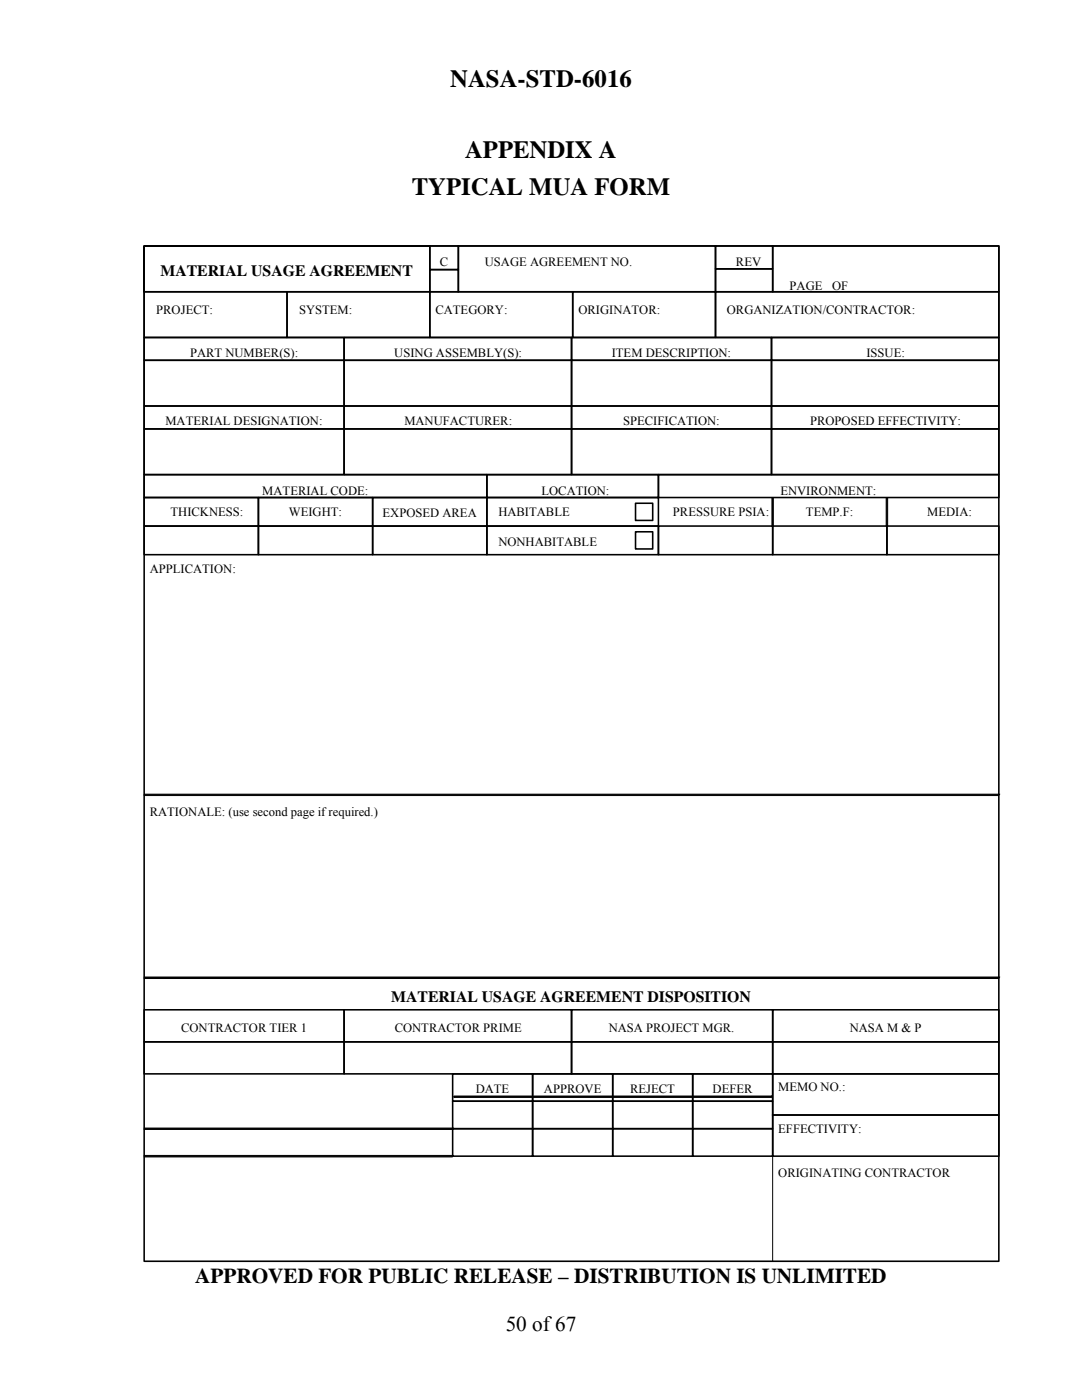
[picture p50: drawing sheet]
<svg xmlns="http://www.w3.org/2000/svg" width="216mm" height="279mm" viewBox="0 0 216 279" stroke-linecap="round" stroke-linejoin="round" font-family="sans-serif">
<defs><g id="words">
<g font-size="4.9">
<text x="89.8" y="17.3">NASA-STD-6016</text>
<text x="92.8" y="31.4">APPENDIX A</text>
<text x="82.2" y="38.9">TYPICAL MUA FORM</text>
</g>
<g font-size="4.2">
<text x="39" y="256">APPROVED FOR PUBLIC RELEASE – DISTRIBUTION IS UNLIMITED</text>
<text x="100.9" y="265.7">50 of 67</text>
</g>
<g font-size="3.1">
<text x="32" y="55">MATERIAL USAGE AGREEMENT</text>
<text x="78.1" y="199.9">MATERIAL USAGE AGREEMENT DISPOSITION</text>
</g>
<g font-size="2.5">
<text x="87.8" y="53.1">C</text>
<text x="96.8" y="53.1">USAGE AGREEMENT NO.</text>
<text x="146.9" y="53.1">REV</text>
<text x="157.6" y="57.8">PAGE</text>
<text x="166" y="57.8">OF</text>
<text x="31.2" y="62.7">PROJECT:</text>
<text x="59.7" y="62.7">SYSTEM:</text>
<text x="86.9" y="62.7">CATEGORY:</text>
<text x="115.4" y="62.7">ORIGINATOR:</text>
<text x="145" y="62.7">ORGANIZATION/CONTRACTOR:</text>
<text x="37.9" y="71.3">PART NUMBER(S):</text>
<text x="78.7" y="71.3">USING ASSEMBLY(S):</text>
<text x="122.1" y="71.3">ITEM DESCRIPTION:</text>
<text x="172.9" y="71.3">ISSUE:</text>
<text x="33" y="84.7">MATERIAL DESIGNATION:</text>
<text x="80.7" y="84.7">MANUFACTURER:</text>
<text x="124.4" y="84.7">SPECIFICATION:</text>
<text x="161.6" y="84.7">PROPOSED EFFECTIVITY:</text>
<text x="52.3" y="98.7">MATERIAL CODE:</text>
<text x="108.1" y="98.7">LOCATION:</text>
<text x="155.7" y="98.7">ENVIRONMENT:</text>
<text x="34" y="103">THICKNESS:</text>
<text x="57.6" y="103">WEIGHT:</text>
<text x="76.3" y="103.1">EXPOSED AREA</text>
<text x="99.4" y="103">HABITABLE</text>
<text x="134.3" y="103">PRESSURE PSIA:</text>
<text x="160.8" y="103">TEMP.F:</text>
<text x="185" y="103">MEDIA:</text>
<text x="99.4" y="109">NONHABITABLE</text>
<text x="29.9" y="114.4">APPLICATION:</text>
<text x="29.9" y="162.8">RATIONALE: (use second page if required.)</text>
<text x="36.1" y="206">CONTRACTOR TIER 1</text>
<text x="78.8" y="206">CONTRACTOR PRIME</text>
<text x="121.5" y="206">NASA PROJECT MGR.</text>
<text x="169.5" y="206">NASA M &amp; P</text>
<text x="94.9" y="218">DATE</text>
<text x="108.5" y="218">APPROVE</text>
<text x="125.8" y="218">REJECT</text>
<text x="142.2" y="218">DEFER</text>
<text x="155.3" y="217.8">MEMO NO.:</text>
<text x="155.3" y="226.1">EFFECTIVITY:</text>
<text x="155.3" y="234.8">ORIGINATING CONTRACTOR</text>
</g>
</g></defs>
<g fill="none" stroke="#000" stroke-width=".32">
<path d="M28.8 49.1h170.5v202.6h-170.5zM28.8 49.1h57v9.1h-57zM28.8 58.2h28.5v9.2h-28.5zM57.3 58.2h28.5v9.2h-28.5zM85.8 49.1h5.7v4.7h-5.7zM85.8 53.8h5.7v4.4h-5.7zM85.8 58.2h28.5v9.2h-28.5zM91.5 49.1h51.3v9.1h-51.3zM114.3 58.2h28.5v9.2h-28.5zM142.8 49.1h11.4v4.6h-11.4zM142.8 53.7h11.4v4.5h-11.4zM142.8 58.2h56.5v9.2h-56.5z"/>
<path d="M154.2 49.1h45.1v9.1h-45.1zM28.8 67.4h39.9v4.5h-39.9zM28.8 71.9h39.9v9.1h-39.9zM68.7 67.4h45.3v4.5h-45.3zM68.7 71.9h45.3v9.1h-45.3zM114 67.4h39.9v4.5h-39.9zM114 71.9h39.9v9.1h-39.9zM153.9 67.4h45.4v4.5h-45.4zM153.9 71.9h45.4v9.1h-45.4zM28.8 94.7h68.4v4.6h-68.4zM28.8 99.3h22.8v5.7h-22.8zM28.8 81h39.9v4.6h-39.9z"/>
<path d="M28.8 85.6h39.9v9.1h-39.9zM51.6 99.3h22.8v5.7h-22.8zM68.7 85.6h45.3v9.1h-45.3zM68.7 81h45.3v4.6h-45.3zM74.4 99.3h22.8v5.7h-22.8zM97.2 94.7h34.2v4.6h-34.2zM97.2 99.3h34.2v5.7h-34.2zM114 81h39.9v4.6h-39.9zM114 85.6h39.9v9.1h-39.9zM131.4 94.7h67.9v4.6h-67.9zM153.9 81h45.4v4.6h-45.4zM153.9 85.6h45.4v9.1h-45.4z"/>
<path d="M28.8 105h22.8v5.7h-22.8zM51.6 105h22.8v5.7h-22.8zM74.4 105h22.8v5.7h-22.8zM97.2 105h34.2v5.7h-34.2zM126.8 100.4h3.4v3.5h-3.4zM126.8 106.1h3.4v3.5h-3.4zM131.4 105h22.8v5.7h-22.8zM154.2 105h22.8v5.7h-22.8zM177 105h22.3v5.7h-22.3zM28.8 207.9h39.9v6.4h-39.9zM28.8 201.5h39.9v6.4h-39.9zM68.7 207.9h45.3v6.4h-45.3z"/>
<path d="M68.7 201.5h45.3v6.4h-45.3zM90.3 214.3h16v5.5h-16zM90.3 219.8h16v5.5h-16zM106.3 214.3h16v5.5h-16zM106.3 219.8h16v5.5h-16zM114 207.9h40.2v6.4h-40.2zM114 201.5h40.2v6.4h-40.2zM122.3 214.3h15.9v5.5h-15.9zM122.3 219.8h15.9v5.5h-15.9zM138.2 214.3h16v5.5h-16zM138.2 219.8h16v5.5h-16zM154.2 214.3h45.1v8.2h-45.1z"/>
<path d="M154.2 207.9h45.1v6.4h-45.1zM154.2 201.5h45.1v6.4h-45.1zM90.3 225.3h16v5.4h-16zM106.3 225.3h16v5.4h-16zM122.3 225.3h15.9v5.4h-15.9zM138.2 225.3h16v5.4h-16zM154.2 222.5h45.1v8.2h-45.1z"/>
</g>
<g fill="#000" stroke="#000" stroke-width=".2">
<path d="M154 99.3h.3v5.7h-.3z" fill-rule="evenodd"/>
<path d="M176.8 99.3h.3v5.7h-.3z" fill-rule="evenodd"/>
<path d="M28.8 158.5h170.5v.3h-170.5z" fill-rule="evenodd"/>
<path d="M28.8 195h170.5v.3h-170.5z" fill-rule="evenodd"/>
<path d="M90.6 218.7h63.3v.3h-63.3z" fill-rule="evenodd"/>
<path d="M28.8 225.1h61.5v.3h-61.5z" fill-rule="evenodd"/>
<path d="M28.8 230.6h61.5v.3h-61.5z" fill-rule="evenodd"/>
</g>
<path d="M154.2 230.7v21" fill="none" stroke="#000" stroke-width=".2"/>
<use href="#words"/>
</svg>
